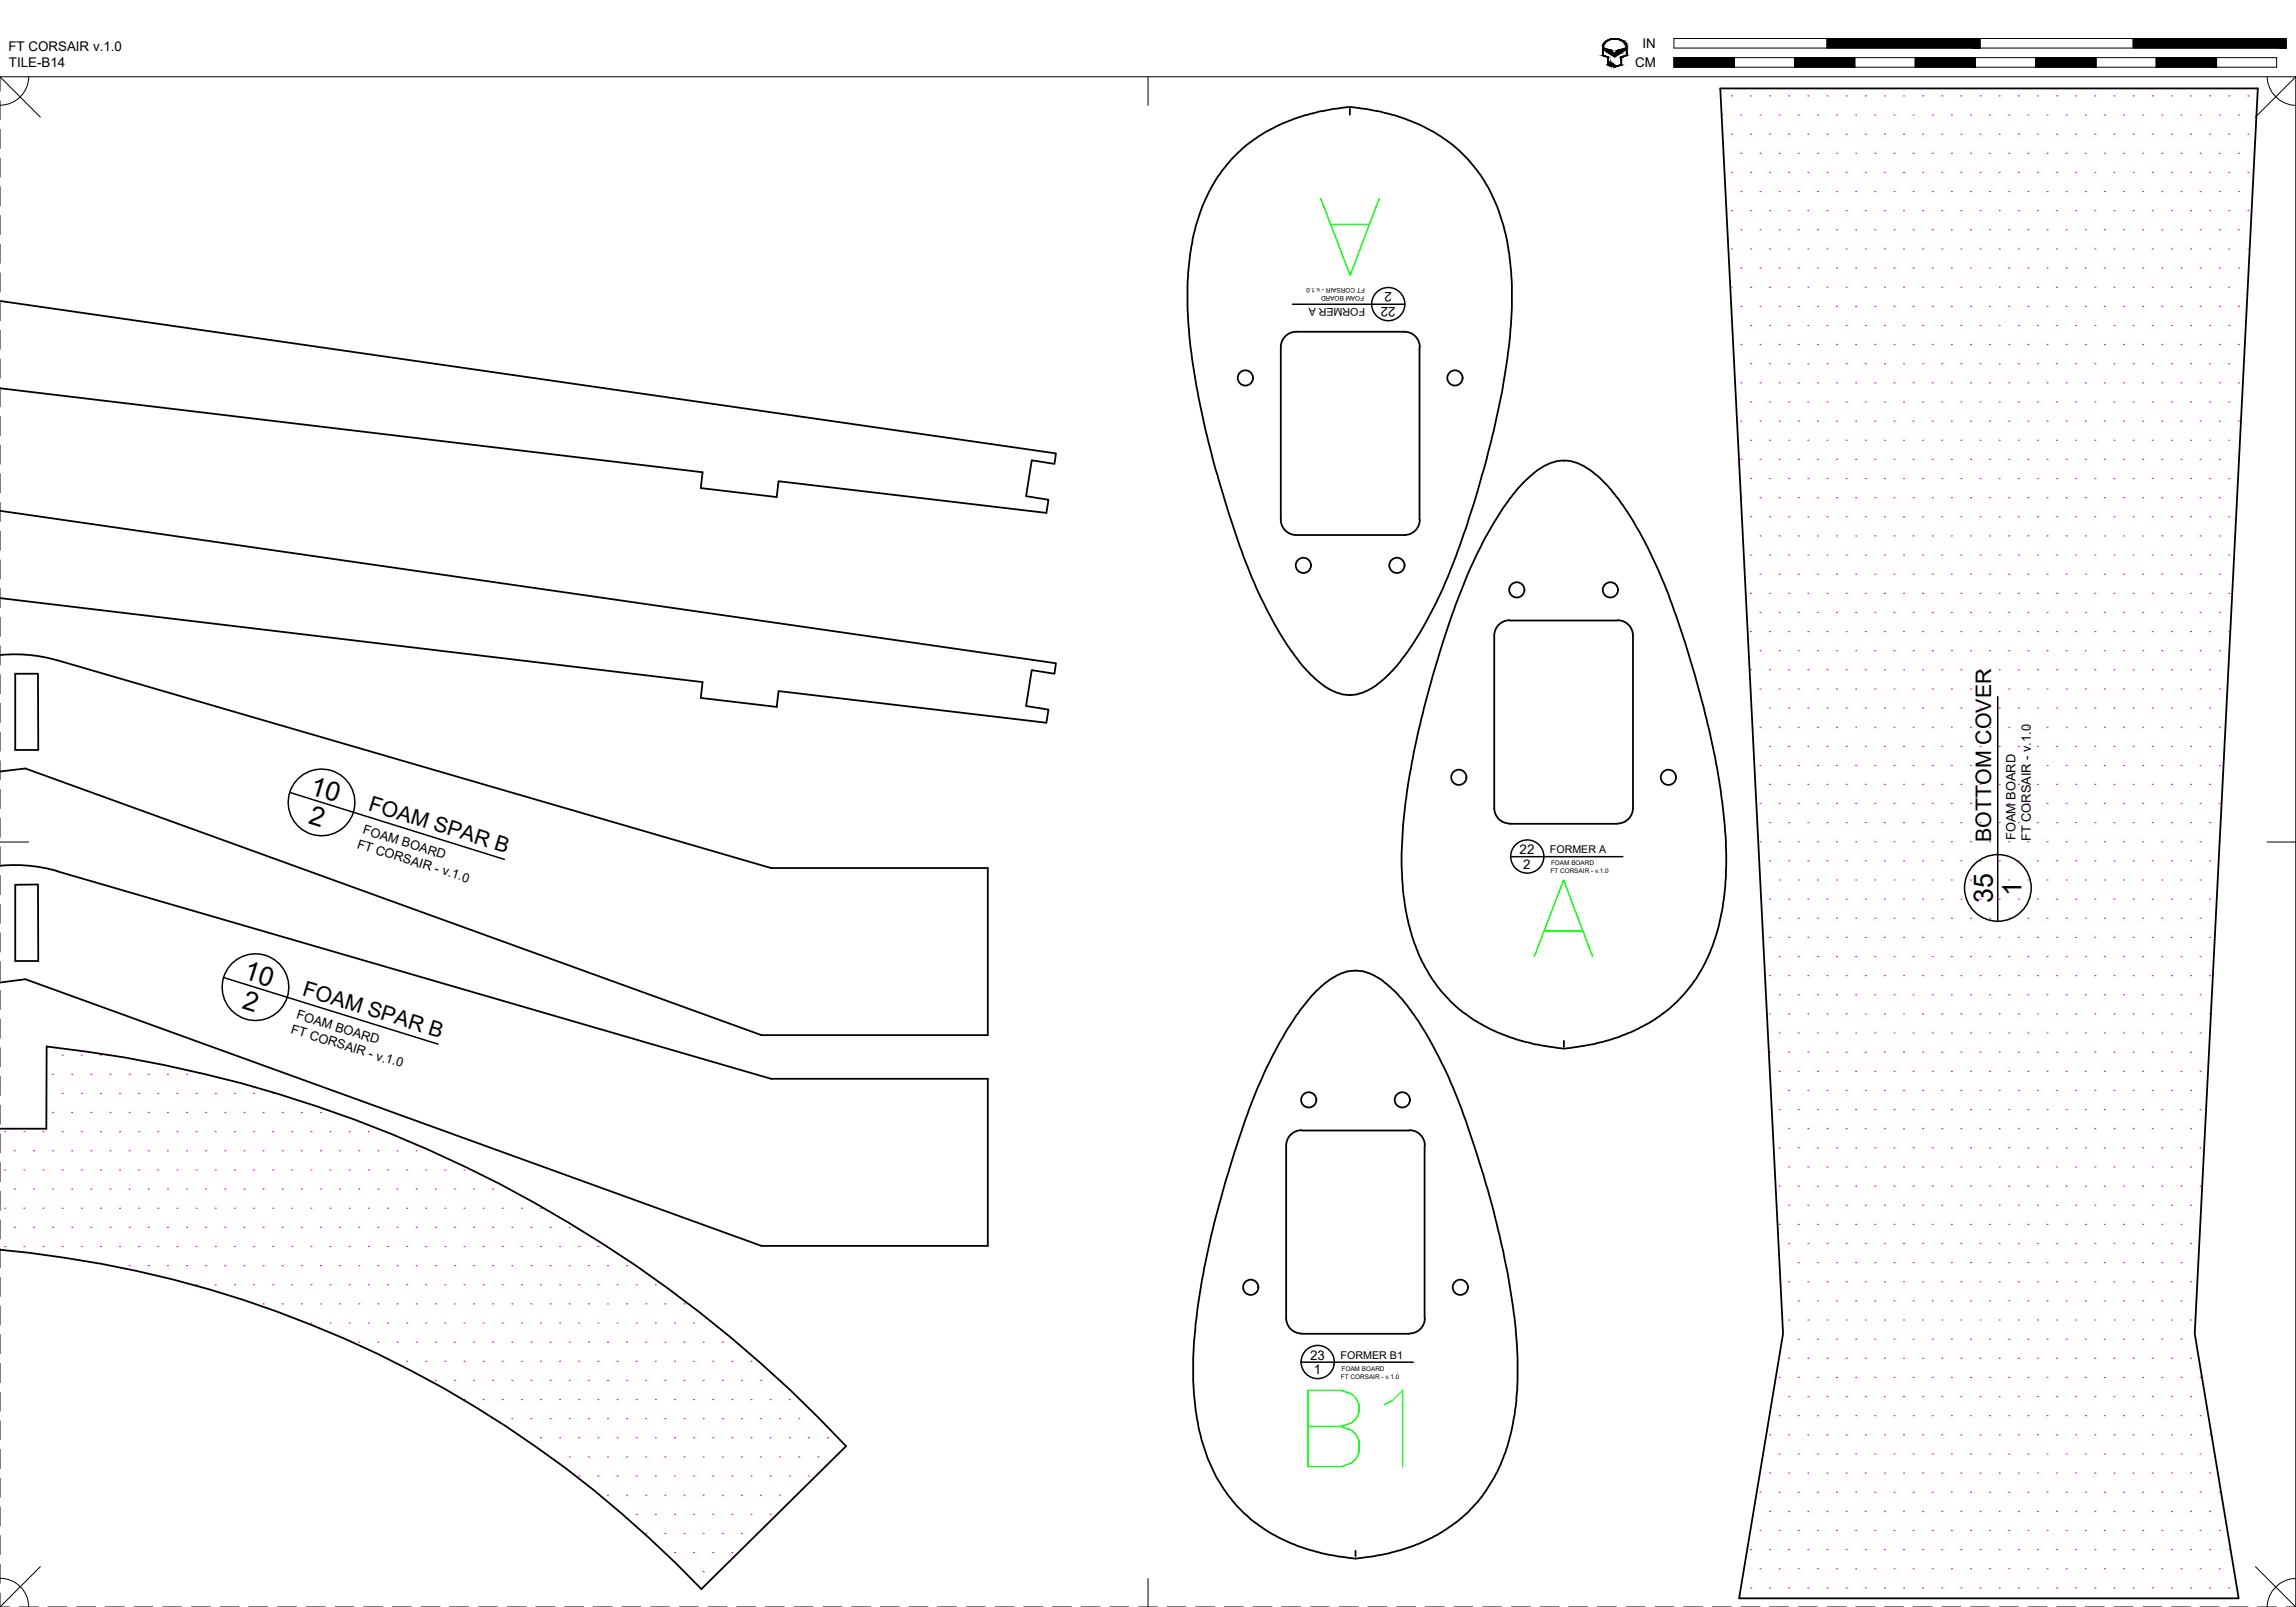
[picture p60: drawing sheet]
<svg xmlns="http://www.w3.org/2000/svg" width="381mm" height="267mm" viewBox="0 0 381 267" stroke-linecap="round" stroke-linejoin="round" font-family="sans-serif">
<defs><g id="words">
<text font-size="18.5" x="215.9" y="244.8">B1</text>
<g font-size="4.4">
<text x="51.2" y="131.7" transform="rotate(17 51.2 131.7)">10</text>
<text x="51" y="136.6" transform="rotate(17 51 136.6)">2</text>
<text x="330.7" y="149.8" transform="rotate(-90 330.7 149.8)">35</text>
<text x="335.5" y="148.6" transform="rotate(-90 335.5 148.6)">1</text>
<text x="40" y="167.3" transform="rotate(17 40 167.3)">2</text>
<text x="40.2" y="162.4" transform="rotate(18 40.2 162.4)">10</text>
</g>
<g font-size="3.5">
<text x="61" y="134.4" transform="rotate(17 61 134.4)">FOAM SPAR B</text>
<text x="330.4" y="139.7" transform="rotate(-90 330.4 139.7)">BOTTOM COVER</text>
<text x="50" y="165.1" transform="rotate(17 50 165.1)">FOAM SPAR B</text>
</g>
<g font-size="2.2">
<text x="1.4" y="8.5">FT CORSAIR v.1.0</text>
<text x="1.5" y="11.2">TILE-B14</text>
<text x="271.3" y="11.2">CM</text>
<text x="272.6" y="8">IN</text>
<text x="231" y="48.5" transform="rotate(-180 231 48.5)">2</text>
<text x="231.6" y="50.9" transform="rotate(-180 231.6 50.9)">22</text>
<text x="252.2" y="141.8">22</text>
<text x="252.8" y="144.2">2</text>
<text x="217.4" y="225.7">23</text>
<text x="218" y="228.1">1</text>
</g>
<g font-size="2.1">
<text x="59.1" y="140.7" transform="rotate(17 59.1 140.7)">FT CORSAIR - v.</text>
<text x="60.1" y="138.3" transform="rotate(17 60.1 138.3)">FOAM BOARD</text>
<text x="334.4" y="139.4" transform="rotate(-90 334.4 139.4)">FOAM BOARD</text>
<text x="337" y="139.6" transform="rotate(-90 337 139.6)">FT CORSAIR - v.1.0</text>
<text x="74.8" y="145.6" transform="rotate(18 74.8 145.6)">1.0</text>
<text x="48.2" y="171.4" transform="rotate(17 48.2 171.4)">FT CORSAIR</text>
<text x="49.1" y="169" transform="rotate(17 49.1 169)">FOAM BOARD</text>
<text x="61" y="175.4" transform="rotate(18 61 175.4)">- v.</text>
<text x="63.8" y="176.3" transform="rotate(17 63.8 176.3)">1.0</text>
</g>
<g font-size="1.8">
<text x="226.5" y="51" transform="rotate(-180 226.5 51)">FORMER A</text>
<text x="257.2" y="141.6">FORMER A</text>
<text x="222.5" y="225.5">FORMER B1</text>
</g>
<g font-size="1.1">
<text x="226.5" y="47.8" transform="rotate(-180 226.5 47.8)">FT CORSAIR - v.1.0</text>
<text x="226.4" y="49.1" transform="rotate(-180 226.4 49.1)">FOAM BOARD</text>
<text x="257.4" y="143.6">FOAM BOARD</text>
<text x="257.3" y="144.9">FT CORSAIR - v.1.0</text>
<text x="222.6" y="227.5">FOAM BOARD</text>
<text x="222.5" y="228.8">FT CORSAIR - v.1.0</text>
</g>
</g></defs>
<!-- layer: 01 CUT -->
<g fill="none" stroke="#000" stroke-width=".3">
<path d="M224 18v1M285.5 14.7h89.2l-10.5 206.7 7.3 43.9h-82.9l7.3-43.9zM204.8 26a28.8 28.8 0 0 1 16.8-8h.5a13.8 13.8 0 0 1 5.7 .3 27.7 27.7 0 0 1 16 8.4 28.7 28.7 0 0 1 6.7 16.3 65.3 65.3 0 0 1-.8 19.3 172.2 172.2 0 0 1-10.2 35.3 53.4 53.4 0 0 1-8.1 13.3 12.6 12.6 0 0 1-6 4.3 7.5 7.5 0 0 1-6.6-2 36.2 36.2 0 0 1-8.3-11.4 105.3 105.3 0 0 1-7.7-20.2 131.1 131.1 0 0 1-5.6-28.7 44.5 44.5 0 0 1 2-17.7 25.7 25.7 0 0 1 5.6-9.2zM0 49.9l175.2 25.4-.2 1.7-3.8-.6-.9 5.9 3.7 .6-.4 2.2-44.4-5.2-.3 2.6-12.6-1.5 .3-2.6-116.6-14M215.1 55.1h17.9M215.1 55.1a2.55 2.55 0 0 0-2.6 2.5v28.7a2.55 2.55 0 0 0 2.6 2.5M233 55.1a2.55 2.55 0 0 1 2.6 2.5M235.6 57.6v28.7M0 84.8l175.2 25.3-.2 1.7-3.8-.6-.9 6 3.7 .6-.4 2.2-44.4-5.3-.3 2.6-12.6-1.5 .3-2.6-116.6-13.9M215.1 88.8h17.9M235.6 86.2a2.55 2.55 0 0 1-2.6 2.6M252.7 80.2a11.5 11.5 0 0 1 5.9-3.7 7.4 7.4 0 0 1 6 2.1 32.4 32.4 0 0 1 7 8.9 91.3 91.3 0 0 1 8 19.1 145 145 0 0 1 6.6 30.4 48.9 48.9 0 0 1-1.3 17.8 25 25 0 0 1-16.6 17.4 36.2 36.2 0 0 1-8.8 1.8 32.4 32.4 0 0 1-15.9-5.4 25.5 25.5 0 0 1-9.8-15.2 54.5 54.5 0 0 1-.7-19.2 158.6 158.6 0 0 1 11.3-40.8 48.9 48.9 0 0 1 8.3-13.2z"/>
<path d="M-.1 108.7a25.3 25.3 0 0 1 9.6 .9M2.5 111.8h3.8l.1 12.7h-3.9zM9.5 109.6l118.4 34.5h36v27.7h-37.5l-122.2-44.3-4.2 .5M250.5 103h17.9M250.5 102.9a2.55 2.55 0 0 0-2.5 2.6v28.6a2.55 2.55 0 0 0 2.5 2.6M268.4 102.9a2.55 2.55 0 0 1 2.6 2.6v28.6a2.55 2.55 0 0 1-2.6 2.6M250.5 136.7h17.9M-.1 143.7a25.3 25.3 0 0 1 9.6 .9M2.5 146.8h3.8l.1 12.7h-3.9zM9.5 144.6l118.4 34.4h36v27.8h-37.5l-122.2-44.3-4.2 .6M218.4 164.5a11 11 0 0 1 5.8-3.4 8.1 8.1 0 0 1 6.2 2.5 36.9 36.9 0 0 1 7.9 11 101.7 101.7 0 0 1 7.2 18.4 132.4 132.4 0 0 1 6.2 29.5 52.2 52.2 0 0 1-1 15.5 25.9 25.9 0 0 1-9.8 15.2 32.3 32.3 0 0 1-16 5.5 32.4 32.4 0 0 1-15.9-5.5 26 26 0 0 1-10-15.6 52.7 52.7 0 0 1-.5-18.8 160.6 160.6 0 0 1 9.1-35.6 61.5 61.5 0 0 1 9.3-16.9zM259.5 172.7v1"/>
<path d="M0 187.3h7.7v-13.6a214.5 214.5 0 0 1 132.7 66.3l-24 23.7a183.8 183.8 0 0 0-116.4-56.3M213.4 190.2v28.6M216 187.6h17.9M216 187.6a2.55 2.55 0 0 0-2.6 2.5M233.9 187.6a2.55 2.55 0 0 1 2.5 2.5M236.4 190.2v28.6M213.4 218.8a2.55 2.55 0 0 0 2.6 2.5M236.4 218.8a2.55 2.55 0 0 1-2.5 2.5M216 221.4h17.9M224.9 257.4v.9"/>
<circle cx="206.7" cy="62.7" r="1.27"/>
<circle cx="241.4" cy="62.7" r="1.27"/>
<circle cx="216.3" cy="93.8" r="1.27"/>
<circle cx="231.8" cy="93.8" r="1.27"/>
<circle cx="251.7" cy="97.9" r="1.27"/>
<circle cx="267.2" cy="97.9" r="1.27"/>
<circle cx="242.1" cy="129" r="1.27"/>
<circle cx="276.9" cy="129" r="1.27"/>
<circle cx="217.2" cy="182.5" r="1.27"/>
<circle cx="232.7" cy="182.5" r="1.27"/>
<circle cx="207.5" cy="213.6" r="1.27"/>
<circle cx="242.3" cy="213.6" r="1.27"/>
</g>
<!-- layer: 07 DE-PAPER -->
<g fill="none" stroke="#f0f" stroke-width=".2">
<path d="M285.7 19.1h.1M287.3 15.9h.1M288.9 19.1h.1M290.5 15.9h.1M292.1 19.1h.1M293.6 15.9h.1M295.2 19.1h.1M296.8 15.9h.1M298.4 19.1h.1M300 15.9h.1M301.6 19.1h.1M303.2 15.9h.1"/>
<path d="M304.8 19.1h.1M306.3 15.9h.1M307.9 19.1h.1M309.5 15.9h.1M311.1 19.1h.1M312.7 15.9h.1M314.3 19.1h.1M315.9 15.9h.1M317.5 19.1h.1M319 15.9h.1M320.6 19.1h.1M322.2 15.9h.1"/>
<path d="M323.8 19.1h.1M325.4 15.9h.1M327 19.1h.1M328.6 15.9h.1M330.2 19.1h.1M331.7 15.9h.1M333.3 19.1h.1M334.9 15.9h.1M336.5 19.1h.1M338.1 15.9h.1M339.7 19.1h.1M341.3 15.9h.1"/>
<path d="M342.9 19.1h.1M344.5 15.9h.1M346 19.1h.1M347.6 15.9h.1M349.2 19.1h.1M350.8 15.9h.1M352.4 19.1h.1M354 15.9h.1M355.6 19.1h.1M357.2 15.9h.1M358.7 19.1h.1M360.3 15.9h.1"/>
<path d="M361.9 19.1h.1M363.5 15.9h.1M365.1 19.1h.1M366.7 15.9h.1M368.3 19.1h.1M369.9 15.9h.1M371.4 19.1h.1M373 15.9h.1M287.3 22.3h.1M287.3 28.6h.1M287.3 35h.1M288.9 25.4h.1"/>
<path d="M288.9 31.8h.1M288.9 38.1h.1M290.5 22.3h.1M290.5 28.6h.1M290.5 35h.1M292.1 25.4h.1M292.1 31.8h.1M292.1 38.1h.1M293.6 22.3h.1M293.6 28.6h.1M293.6 35h.1M295.2 25.4h.1"/>
<path d="M295.2 31.8h.1M295.2 38.1h.1M296.8 22.3h.1M296.8 28.6h.1M296.8 35h.1M298.4 25.4h.1M298.4 31.8h.1M298.4 38.1h.1M300 22.3h.1M300 28.6h.1M300 35h.1M301.6 25.4h.1"/>
<path d="M301.6 31.8h.1M301.6 38.1h.1M303.2 22.3h.1M303.2 28.6h.1M303.2 35h.1M304.8 25.4h.1M304.8 31.8h.1M304.8 38.1h.1M306.3 22.3h.1M306.3 28.6h.1M306.3 35h.1M307.9 25.4h.1"/>
<path d="M307.9 31.8h.1M307.9 38.1h.1M309.5 22.3h.1M309.5 28.6h.1M309.5 35h.1M311.1 25.4h.1M311.1 31.8h.1M311.1 38.1h.1M312.7 22.3h.1M312.7 28.6h.1M312.7 35h.1M314.3 25.4h.1"/>
<path d="M314.3 31.8h.1M314.3 38.1h.1M315.9 22.3h.1M315.9 28.6h.1M315.9 35h.1M317.5 25.4h.1M317.5 31.8h.1M317.5 38.1h.1M319 22.3h.1M319 28.6h.1M319 35h.1M320.6 25.4h.1"/>
<path d="M320.6 31.8h.1M320.6 38.1h.1M322.2 22.3h.1M322.2 28.6h.1M322.2 35h.1M323.8 25.4h.1M323.8 31.8h.1M323.8 38.1h.1M325.4 22.3h.1M325.4 28.6h.1M325.4 35h.1M327 25.4h.1"/>
<path d="M327 31.8h.1M327 38.1h.1M328.6 22.3h.1M328.6 28.6h.1M328.6 35h.1M330.2 25.4h.1M330.2 31.8h.1M330.2 38.1h.1M331.7 22.3h.1M331.7 28.6h.1M331.7 35h.1M333.3 25.4h.1"/>
<path d="M333.3 31.8h.1M333.3 38.1h.1M334.9 22.3h.1M334.9 28.6h.1M334.9 35h.1M336.5 25.4h.1M336.5 31.8h.1M336.5 38.1h.1M338.1 22.3h.1M338.1 28.6h.1M338.1 35h.1M339.7 25.4h.1"/>
<path d="M339.7 31.8h.1M339.7 38.1h.1M341.3 22.3h.1M341.3 28.6h.1M341.3 35h.1M342.9 25.4h.1M342.9 31.8h.1M342.9 38.1h.1M344.5 22.3h.1M344.5 28.6h.1M344.5 35h.1M346 25.4h.1"/>
<path d="M346 31.8h.1M346 38.1h.1M347.6 22.3h.1M347.6 28.6h.1M347.6 35h.1M349.2 25.4h.1M349.2 31.8h.1M349.2 38.1h.1M350.8 22.3h.1M350.8 28.6h.1M350.8 35h.1M352.4 25.4h.1"/>
<path d="M352.4 31.8h.1M352.4 38.1h.1M354 22.3h.1M354 28.6h.1M354 35h.1M355.6 25.4h.1M355.6 31.8h.1M355.6 38.1h.1M357.2 22.3h.1M357.2 28.6h.1M357.2 35h.1M358.7 25.4h.1"/>
<path d="M358.7 31.8h.1M358.7 38.1h.1M360.3 22.3h.1M360.3 28.6h.1M360.3 35h.1M361.9 25.4h.1M361.9 31.8h.1M361.9 38.1h.1M363.5 22.3h.1M363.5 28.6h.1M363.5 35h.1M365.1 25.4h.1"/>
<path d="M365.1 31.8h.1M365.1 38.1h.1M366.7 22.3h.1M366.7 28.6h.1M366.7 35h.1M368.3 25.4h.1M368.3 31.8h.1M368.3 38.1h.1M369.9 22.3h.1M369.9 28.6h.1M369.9 35h.1M371.4 25.4h.1"/>
<path d="M371.4 31.8h.1M371.4 38.1h.1M373 22.3h.1M373 28.6h.1M373 35h.1M287.3 41.3h.1M287.3 47.7h.1M288.9 44.5h.1M288.9 50.8h.1M288.9 57.2h.1M290.5 41.3h.1M290.5 47.7h.1"/>
<path d="M290.5 54h.1M292.1 44.5h.1M292.1 50.8h.1M292.1 57.2h.1M293.6 41.3h.1M293.6 47.7h.1M293.6 54h.1M295.2 44.5h.1M295.2 50.8h.1M295.2 57.2h.1M296.8 41.3h.1M296.8 47.7h.1"/>
<path d="M296.8 54h.1M298.4 44.5h.1M298.4 50.8h.1M298.4 57.2h.1M300 41.3h.1M300 47.7h.1M300 54h.1M301.6 44.5h.1M301.6 50.8h.1M301.6 57.2h.1M303.2 41.3h.1M303.2 47.7h.1"/>
<path d="M303.2 54h.1M304.8 44.5h.1M304.8 50.8h.1M304.8 57.2h.1M306.3 41.3h.1M306.3 47.7h.1M306.3 54h.1M307.9 44.5h.1M307.9 50.8h.1M307.9 57.2h.1M309.5 41.3h.1M309.5 47.7h.1"/>
<path d="M309.5 54h.1M311.1 44.5h.1M311.1 50.8h.1M311.1 57.2h.1M312.7 41.3h.1M312.7 47.7h.1M312.7 54h.1M314.3 44.5h.1M314.3 50.8h.1M314.3 57.2h.1M315.9 41.3h.1M315.9 47.7h.1"/>
<path d="M315.9 54h.1M317.5 44.5h.1M317.5 50.8h.1M317.5 57.2h.1M319 41.3h.1M319 47.7h.1M319 54h.1M320.6 44.5h.1M320.6 50.8h.1M320.6 57.2h.1M322.2 41.3h.1M322.2 47.7h.1"/>
<path d="M322.2 54h.1M323.8 44.5h.1M323.8 50.8h.1M323.8 57.2h.1M325.4 41.3h.1M325.4 47.7h.1M325.4 54h.1M327 44.5h.1M327 50.8h.1M327 57.2h.1M328.6 41.3h.1M328.6 47.7h.1"/>
<path d="M328.6 54h.1M330.2 44.5h.1M330.2 50.8h.1M330.2 57.2h.1M331.7 41.3h.1M331.7 47.7h.1M331.7 54h.1M333.3 44.5h.1M333.3 50.8h.1M333.3 57.2h.1M334.9 41.3h.1M334.9 47.7h.1"/>
<path d="M334.9 54h.1M336.5 44.5h.1M336.5 50.8h.1M336.5 57.2h.1M338.1 41.3h.1M338.1 47.7h.1M338.1 54h.1M339.7 44.5h.1M339.7 50.8h.1M339.7 57.2h.1M341.3 41.3h.1M341.3 47.7h.1"/>
<path d="M341.3 54h.1M342.9 44.5h.1M342.9 50.8h.1M342.9 57.2h.1M344.5 41.3h.1M344.5 47.7h.1M344.5 54h.1M346 44.5h.1M346 50.8h.1M346 57.2h.1M347.6 41.3h.1M347.6 47.7h.1"/>
<path d="M347.6 54h.1M349.2 44.5h.1M349.2 50.8h.1M349.2 57.2h.1M350.8 41.3h.1M350.8 47.7h.1M350.8 54h.1M352.4 44.5h.1M352.4 50.8h.1M352.4 57.2h.1M354 41.3h.1M354 47.7h.1"/>
<path d="M354 54h.1M355.6 44.5h.1M355.6 50.8h.1M355.6 57.2h.1M357.2 41.3h.1M357.2 47.7h.1M357.2 54h.1M358.7 44.5h.1M358.7 50.8h.1M358.7 57.2h.1M360.3 41.3h.1M360.3 47.7h.1"/>
<path d="M360.3 54h.1M361.9 44.5h.1M361.9 50.8h.1M361.9 57.2h.1M363.5 41.3h.1M363.5 47.7h.1M363.5 54h.1M365.1 44.5h.1M365.1 50.8h.1M365.1 57.2h.1M366.7 41.3h.1M366.7 47.7h.1"/>
<path d="M366.7 54h.1M368.3 44.5h.1M368.3 50.8h.1M368.3 57.2h.1M369.9 41.3h.1M369.9 47.7h.1M369.9 54h.1M371.4 44.5h.1M371.4 50.8h.1M371.4 57.2h.1M373 41.3h.1M288.9 63.5h.1"/>
<path d="M288.9 69.9h.1M288.9 76.2h.1M290.5 60.4h.1M290.5 66.7h.1M290.5 73.1h.1M290.5 79.4h.1M292.1 63.5h.1M292.1 69.9h.1M292.1 76.2h.1M293.6 60.4h.1M293.6 66.7h.1M293.6 73.1h.1"/>
<path d="M293.6 79.4h.1M295.2 63.5h.1M295.2 69.9h.1M295.2 76.2h.1M296.8 60.4h.1M296.8 66.7h.1M296.8 73.1h.1M296.8 79.4h.1M298.4 63.5h.1M298.4 69.9h.1M298.4 76.2h.1M300 60.4h.1"/>
<path d="M300 66.7h.1M300 73.1h.1M300 79.4h.1M301.6 63.5h.1M301.6 69.9h.1M301.6 76.2h.1M303.2 60.4h.1M303.2 66.7h.1M303.2 73.1h.1M303.2 79.4h.1M304.8 63.5h.1M304.8 69.9h.1"/>
<path d="M304.8 76.2h.1M306.3 60.4h.1M306.3 66.7h.1M306.3 73.1h.1M306.3 79.4h.1M307.9 63.5h.1M307.9 69.9h.1M307.9 76.2h.1M309.5 60.4h.1M309.5 66.7h.1M309.5 73.1h.1M309.5 79.4h.1"/>
<path d="M311.1 63.5h.1M311.1 69.9h.1M311.1 76.2h.1M312.7 60.4h.1M312.7 66.7h.1M312.7 73.1h.1M312.7 79.4h.1M314.3 63.5h.1M314.3 69.9h.1M314.3 76.2h.1M315.9 60.4h.1M315.9 66.7h.1"/>
<path d="M315.9 73.1h.1M315.9 79.4h.1M317.5 63.5h.1M317.5 69.9h.1M317.5 76.2h.1M319 60.4h.1M319 66.7h.1M319 73.1h.1M319 79.4h.1M320.6 63.5h.1M320.6 69.9h.1M320.6 76.2h.1"/>
<path d="M322.2 60.4h.1M322.2 66.7h.1M322.2 73.1h.1M322.2 79.4h.1M323.8 63.5h.1M323.8 69.9h.1M323.8 76.2h.1M325.4 60.4h.1M325.4 66.7h.1M325.4 73.1h.1M325.4 79.4h.1M327 63.5h.1"/>
<path d="M327 69.9h.1M327 76.2h.1M328.6 60.4h.1M328.6 66.7h.1M328.6 73.1h.1M328.6 79.4h.1M330.2 63.5h.1M330.2 69.9h.1M330.2 76.2h.1M331.7 60.4h.1M331.7 66.7h.1M331.7 73.1h.1"/>
<path d="M331.7 79.4h.1M333.3 63.5h.1M333.3 69.9h.1M333.3 76.2h.1M334.9 60.4h.1M334.9 66.7h.1M334.9 73.1h.1M334.9 79.4h.1M336.5 63.5h.1M336.5 69.9h.1M336.5 76.2h.1M338.1 60.4h.1"/>
<path d="M338.1 66.7h.1M338.1 73.1h.1M338.1 79.4h.1M339.7 63.5h.1M339.7 69.9h.1M339.7 76.2h.1M341.3 60.4h.1M341.3 66.7h.1M341.3 73.1h.1M341.3 79.4h.1M342.9 63.5h.1M342.9 69.9h.1"/>
<path d="M342.9 76.2h.1M344.5 60.4h.1M344.5 66.7h.1M344.5 73.1h.1M344.5 79.4h.1M346 63.5h.1M346 69.9h.1M346 76.2h.1M347.6 60.4h.1M347.6 66.7h.1M347.6 73.1h.1M347.6 79.4h.1"/>
<path d="M349.2 63.5h.1M349.2 69.9h.1M349.2 76.2h.1M350.8 60.4h.1M350.8 66.7h.1M350.8 73.1h.1M350.8 79.4h.1M352.4 63.5h.1M352.4 69.9h.1M352.4 76.2h.1M354 60.4h.1M354 66.7h.1"/>
<path d="M354 73.1h.1M354 79.4h.1M355.6 63.5h.1M355.6 69.9h.1M355.6 76.2h.1M357.2 60.4h.1M357.2 66.7h.1M357.2 73.1h.1M357.2 79.4h.1M358.7 63.5h.1M358.7 69.9h.1M358.7 76.2h.1"/>
<path d="M360.3 60.4h.1M360.3 66.7h.1M360.3 73.1h.1M360.3 79.4h.1M361.9 63.5h.1M361.9 69.9h.1M361.9 76.2h.1M363.5 60.4h.1M363.5 66.7h.1M363.5 73.1h.1M363.5 79.4h.1M365.1 63.5h.1"/>
<path d="M365.1 69.9h.1M365.1 76.2h.1M366.7 60.4h.1M366.7 66.7h.1M366.7 73.1h.1M366.7 79.4h.1M368.3 63.5h.1M368.3 69.9h.1M368.3 76.2h.1M369.9 60.4h.1M369.9 66.7h.1M369.9 73.1h.1"/>
<path d="M369.9 79.4h.1M371.4 63.5h.1M371.4 69.9h.1M371.4 76.2h.1M288.9 82.6h.1M290.5 85.8h.1M290.5 92.1h.1M290.5 98.5h.1M292.1 82.6h.1M292.1 88.9h.1M292.1 95.3h.1M293.6 85.8h.1"/>
<path d="M293.6 92.1h.1M293.6 98.5h.1M295.2 82.6h.1M295.2 88.9h.1M295.2 95.3h.1M296.8 85.8h.1M296.8 92.1h.1M296.8 98.5h.1M298.4 82.6h.1M298.4 88.9h.1M298.4 95.3h.1M300 85.8h.1"/>
<path d="M300 92.1h.1M300 98.5h.1M301.6 82.6h.1M301.6 88.9h.1M301.6 95.3h.1M303.2 85.8h.1M303.2 92.1h.1M303.2 98.5h.1M304.8 82.6h.1M304.8 88.9h.1M304.8 95.3h.1M306.3 85.8h.1"/>
<path d="M306.3 92.1h.1M306.3 98.5h.1M307.9 82.6h.1M307.9 88.9h.1M307.9 95.3h.1M309.5 85.8h.1M309.5 92.1h.1M309.5 98.5h.1M311.1 82.6h.1M311.1 88.9h.1M311.1 95.3h.1M312.7 85.8h.1"/>
<path d="M312.7 92.1h.1M312.7 98.5h.1M314.3 82.6h.1M314.3 88.9h.1M314.3 95.3h.1M315.9 85.8h.1M315.9 92.1h.1M315.9 98.5h.1M317.5 82.6h.1M317.5 88.9h.1M317.5 95.3h.1M319 85.8h.1"/>
<path d="M319 92.1h.1M319 98.5h.1M320.6 82.6h.1M320.6 88.9h.1M320.6 95.3h.1M322.2 85.8h.1M322.2 92.1h.1M322.2 98.5h.1M323.8 82.6h.1M323.8 88.9h.1M323.8 95.3h.1M325.4 85.8h.1"/>
<path d="M325.4 92.1h.1M325.4 98.5h.1M327 82.6h.1M327 88.9h.1M327 95.3h.1M328.6 85.8h.1M328.6 92.1h.1M328.6 98.5h.1M330.2 82.6h.1M330.2 88.9h.1M330.2 95.3h.1M331.7 85.8h.1"/>
<path d="M331.7 92.1h.1M331.7 98.5h.1M333.3 82.6h.1M333.3 88.9h.1M333.3 95.3h.1M334.9 85.8h.1M334.9 92.1h.1M334.9 98.5h.1M336.5 82.6h.1M336.5 88.9h.1M336.5 95.3h.1M338.1 85.8h.1"/>
<path d="M338.1 92.1h.1M338.1 98.5h.1M339.7 82.6h.1M339.7 88.9h.1M339.7 95.3h.1M341.3 85.8h.1M341.3 92.1h.1M341.3 98.5h.1M342.9 82.6h.1M342.9 88.9h.1M342.9 95.3h.1M344.5 85.8h.1"/>
<path d="M344.5 92.1h.1M344.5 98.5h.1M346 82.6h.1M346 88.9h.1M346 95.3h.1M347.6 85.8h.1M347.6 92.1h.1M347.6 98.5h.1M349.2 82.6h.1M349.2 88.9h.1M349.2 95.3h.1M350.8 85.8h.1"/>
<path d="M350.8 92.1h.1M350.8 98.5h.1M352.4 82.6h.1M352.4 88.9h.1M352.4 95.3h.1M354 85.8h.1M354 92.1h.1M354 98.5h.1M355.6 82.6h.1M355.6 88.9h.1M355.6 95.3h.1M357.2 85.8h.1"/>
<path d="M357.2 92.1h.1M357.2 98.5h.1M358.7 82.6h.1M358.7 88.9h.1M358.7 95.3h.1M360.3 85.8h.1M360.3 92.1h.1M360.3 98.5h.1M361.9 82.6h.1M361.9 88.9h.1M361.9 95.3h.1M363.5 85.8h.1"/>
<path d="M363.5 92.1h.1M363.5 98.5h.1M365.1 82.6h.1M365.1 88.9h.1M365.1 95.3h.1M366.7 85.8h.1M366.7 92.1h.1M366.7 98.5h.1M368.3 82.6h.1M368.3 88.9h.1M368.3 95.3h.1M369.9 85.8h.1"/>
<path d="M369.9 92.1h.1M369.9 98.5h.1M290.5 104.8h.1M290.5 111.2h.1M292.1 101.6h.1M292.1 108h.1M292.1 114.3h.1M293.6 104.8h.1M293.6 111.2h.1M293.6 117.5h.1M295.2 101.6h.1M295.2 108h.1"/>
<path d="M295.2 114.3h.1M296.8 104.8h.1M296.8 111.2h.1M296.8 117.5h.1M298.4 101.6h.1M298.4 108h.1M298.4 114.3h.1M300 104.8h.1M300 111.2h.1M300 117.5h.1M301.6 101.6h.1M301.6 108h.1"/>
<path d="M301.6 114.3h.1M303.2 104.8h.1M303.2 111.2h.1M303.2 117.5h.1M304.8 101.6h.1M304.8 108h.1M304.8 114.3h.1M306.3 104.8h.1M306.3 111.2h.1M306.3 117.5h.1M307.9 101.6h.1M307.9 108h.1"/>
<path d="M307.9 114.3h.1M309.5 104.8h.1M309.5 111.2h.1M309.5 117.5h.1M311.1 101.6h.1M311.1 108h.1M311.1 114.3h.1M312.7 104.8h.1M312.7 111.2h.1M312.7 117.5h.1M314.3 101.6h.1M314.3 108h.1"/>
<path d="M314.3 114.3h.1M315.9 104.8h.1M315.9 111.2h.1M315.9 117.5h.1M317.5 101.6h.1M317.5 108h.1M317.5 114.3h.1M319 104.8h.1M319 111.2h.1M319 117.5h.1M320.6 101.6h.1M320.6 108h.1"/>
<path d="M320.6 114.3h.1M322.2 104.8h.1M322.2 111.2h.1M322.2 117.5h.1M323.8 101.6h.1M323.8 108h.1M323.8 114.3h.1M325.4 104.8h.1M325.4 111.2h.1M325.4 117.5h.1M327 101.6h.1M327 108h.1"/>
<path d="M327 114.3h.1M328.6 104.8h.1M328.6 111.2h.1M328.6 117.5h.1M330.2 101.6h.1M330.2 108h.1M330.2 114.3h.1M331.7 104.8h.1M331.7 111.2h.1M331.7 117.5h.1M333.3 101.6h.1M333.3 108h.1"/>
<path d="M333.3 114.3h.1M334.9 104.8h.1M334.9 111.2h.1M334.9 117.5h.1M336.5 101.6h.1M336.5 108h.1M336.5 114.3h.1M338.1 104.8h.1M338.1 111.2h.1M338.1 117.5h.1M339.7 101.6h.1M339.7 108h.1"/>
<path d="M339.7 114.3h.1M341.3 104.8h.1M341.3 111.2h.1M341.3 117.5h.1M342.9 101.6h.1M342.9 108h.1M342.9 114.3h.1M344.5 104.8h.1M344.5 111.2h.1M344.5 117.5h.1M346 101.6h.1M346 108h.1"/>
<path d="M346 114.3h.1M347.6 104.8h.1M347.6 111.2h.1M347.6 117.5h.1M349.2 101.6h.1M349.2 108h.1M349.2 114.3h.1M350.8 104.8h.1M350.8 111.2h.1M350.8 117.5h.1M352.4 101.6h.1M352.4 108h.1"/>
<path d="M352.4 114.3h.1M354 104.8h.1M354 111.2h.1M354 117.5h.1M355.6 101.6h.1M355.6 108h.1M355.6 114.3h.1M357.2 104.8h.1M357.2 111.2h.1M357.2 117.5h.1M358.7 101.6h.1M358.7 108h.1"/>
<path d="M358.7 114.3h.1M360.3 104.8h.1M360.3 111.2h.1M360.3 117.5h.1M361.9 101.6h.1M361.9 108h.1M361.9 114.3h.1M363.5 104.8h.1M363.5 111.2h.1M363.5 117.5h.1M365.1 101.6h.1M365.1 108h.1"/>
<path d="M365.1 114.3h.1M366.7 104.8h.1M366.7 111.2h.1M366.7 117.5h.1M368.3 101.6h.1M368.3 108h.1M368.3 114.3h.1M369.9 104.8h.1M292.1 120.7h.1M292.1 127h.1M292.1 133.3h.1M292.1 139.7h.1"/>
<path d="M293.6 123.9h.1M293.6 130.2h.1M293.6 136.5h.1M295.2 120.7h.1M295.2 127h.1M295.2 133.3h.1M295.2 139.7h.1M296.8 123.9h.1M296.8 130.2h.1M296.8 136.5h.1M298.4 120.7h.1M298.4 127h.1"/>
<path d="M298.4 133.3h.1M298.4 139.7h.1M300 123.9h.1M300 130.2h.1M300 136.5h.1M301.6 120.7h.1M301.6 127h.1M301.6 133.3h.1M301.6 139.7h.1M303.2 123.9h.1M303.2 130.2h.1M303.2 136.5h.1"/>
<path d="M304.8 120.7h.1M304.8 127h.1M304.8 133.3h.1M304.8 139.7h.1M306.3 123.9h.1M306.3 130.2h.1M306.3 136.5h.1M307.9 120.7h.1M307.9 127h.1M307.9 133.3h.1M307.9 139.7h.1M309.5 123.9h.1"/>
<path d="M309.5 130.2h.1M309.5 136.5h.1M311.1 120.7h.1M311.1 127h.1M311.1 133.3h.1M311.1 139.7h.1M312.7 123.9h.1M312.7 130.2h.1M312.7 136.5h.1M314.3 120.7h.1M314.3 127h.1M314.3 133.3h.1"/>
<path d="M314.3 139.7h.1M315.9 123.9h.1M315.9 130.2h.1M315.9 136.5h.1M317.5 120.7h.1M317.5 127h.1M317.5 133.3h.1M317.5 139.7h.1M319 123.9h.1M319 130.2h.1M319 136.5h.1M320.6 120.7h.1"/>
<path d="M320.6 127h.1M320.6 133.3h.1M320.6 139.7h.1M322.2 123.9h.1M322.2 130.2h.1M322.2 136.5h.1M323.8 120.7h.1M323.8 127h.1M323.8 133.3h.1M323.8 139.7h.1M325.4 123.9h.1M325.4 130.2h.1"/>
<path d="M325.4 136.5h.1M327 120.7h.1M327 127h.1M327 133.3h.1M327 139.7h.1M328.6 123.9h.1M328.6 130.2h.1M328.6 136.5h.1M330.2 120.7h.1M330.2 127h.1M330.2 133.3h.1M330.2 139.7h.1"/>
<path d="M331.7 123.9h.1M331.7 130.2h.1M331.7 136.5h.1M333.3 120.7h.1M333.3 127h.1M333.3 133.3h.1M333.3 139.7h.1M334.9 123.9h.1M334.9 130.2h.1M334.9 136.5h.1M336.5 120.7h.1M336.5 127h.1"/>
<path d="M336.5 133.3h.1M336.5 139.7h.1M338.1 123.9h.1M338.1 130.2h.1M338.1 136.5h.1M339.7 120.7h.1M339.7 127h.1M339.7 133.3h.1M339.7 139.7h.1M341.3 123.9h.1M341.3 130.2h.1M341.3 136.5h.1"/>
<path d="M342.9 120.7h.1M342.9 127h.1M342.9 133.3h.1M342.9 139.7h.1M344.5 123.9h.1M344.5 130.2h.1M344.5 136.5h.1M346 120.7h.1M346 127h.1M346 133.3h.1M346 139.7h.1M347.6 123.9h.1"/>
<path d="M347.6 130.2h.1M347.6 136.5h.1M349.2 120.7h.1M349.2 127h.1M349.2 133.3h.1M349.2 139.7h.1M350.8 123.9h.1M350.8 130.2h.1M350.8 136.5h.1M352.4 120.7h.1M352.4 127h.1M352.4 133.3h.1"/>
<path d="M352.4 139.7h.1M354 123.9h.1M354 130.2h.1M354 136.5h.1M355.6 120.7h.1M355.6 127h.1M355.6 133.3h.1M355.6 139.7h.1M357.2 123.9h.1M357.2 130.2h.1M357.2 136.5h.1M358.7 120.7h.1"/>
<path d="M358.7 127h.1M358.7 133.3h.1M358.7 139.7h.1M360.3 123.9h.1M360.3 130.2h.1M360.3 136.5h.1M361.9 120.7h.1M361.9 127h.1M361.9 133.3h.1M361.9 139.7h.1M363.5 123.9h.1M363.5 130.2h.1"/>
<path d="M363.5 136.5h.1M365.1 120.7h.1M365.1 127h.1M365.1 133.3h.1M365.1 139.7h.1M366.7 123.9h.1M366.7 130.2h.1M366.7 136.5h.1M368.3 120.7h.1M368.3 127h.1M368.3 133.3h.1M368.3 139.7h.1"/>
<path d="M293.6 142.9h.1M293.6 149.2h.1M293.6 155.6h.1M295.2 146h.1M295.2 152.4h.1M295.2 158.7h.1M296.8 142.9h.1M296.8 149.2h.1M296.8 155.6h.1M298.4 146h.1M298.4 152.4h.1M298.4 158.7h.1"/>
<path d="M300 142.9h.1M300 149.2h.1M300 155.6h.1M301.6 146h.1M301.6 152.4h.1M301.6 158.7h.1M303.2 142.9h.1M303.2 149.2h.1M303.2 155.6h.1M304.8 146h.1M304.8 152.4h.1M304.8 158.7h.1"/>
<path d="M306.3 142.9h.1M306.3 149.2h.1M306.3 155.6h.1M307.9 146h.1M307.9 152.4h.1M307.9 158.7h.1M309.5 142.9h.1M309.5 149.2h.1M309.5 155.6h.1M311.1 146h.1M311.1 152.4h.1M311.1 158.7h.1"/>
<path d="M312.7 142.9h.1M312.7 149.2h.1M312.7 155.6h.1M314.3 146h.1M314.3 152.4h.1M314.3 158.7h.1M315.9 142.9h.1M315.9 149.2h.1M315.9 155.6h.1M317.5 146h.1M317.5 152.4h.1M317.5 158.7h.1"/>
<path d="M319 142.9h.1M319 149.2h.1M319 155.6h.1M320.6 146h.1M320.6 152.4h.1M320.6 158.7h.1M322.2 142.9h.1M322.2 149.2h.1M322.2 155.6h.1M323.8 146h.1M323.8 152.4h.1M323.8 158.7h.1"/>
<path d="M325.4 142.9h.1M325.4 149.2h.1M325.4 155.6h.1M327 146h.1M327 152.4h.1M327 158.7h.1M328.6 142.9h.1M328.6 149.2h.1M328.6 155.6h.1M330.2 146h.1M330.2 152.4h.1M330.2 158.7h.1"/>
<path d="M331.7 142.9h.1M331.7 149.2h.1M331.7 155.6h.1M333.3 146h.1M333.3 152.4h.1M333.3 158.7h.1M334.9 142.9h.1M334.9 149.2h.1M334.9 155.6h.1M336.5 146h.1M336.5 152.4h.1M336.5 158.7h.1"/>
<path d="M338.1 142.9h.1M338.1 149.2h.1M338.1 155.6h.1M339.7 146h.1M339.7 152.4h.1M339.7 158.7h.1M341.3 142.9h.1M341.3 149.2h.1M341.3 155.6h.1M342.9 146h.1M342.9 152.4h.1M342.9 158.7h.1"/>
<path d="M344.5 142.9h.1M344.5 149.2h.1M344.5 155.6h.1M346 146h.1M346 152.4h.1M346 158.7h.1M347.6 142.9h.1M347.6 149.2h.1M347.6 155.6h.1M349.2 146h.1M349.2 152.4h.1M349.2 158.7h.1"/>
<path d="M350.8 142.9h.1M350.8 149.2h.1M350.8 155.6h.1M352.4 146h.1M352.4 152.4h.1M352.4 158.7h.1M354 142.9h.1M354 149.2h.1M354 155.6h.1M355.6 146h.1M355.6 152.4h.1M355.6 158.7h.1"/>
<path d="M357.2 142.9h.1M357.2 149.2h.1M357.2 155.6h.1M358.7 146h.1M358.7 152.4h.1M358.7 158.7h.1M360.3 142.9h.1M360.3 149.2h.1M360.3 155.6h.1M361.9 146h.1M361.9 152.4h.1M361.9 158.7h.1"/>
<path d="M363.5 142.9h.1M363.5 149.2h.1M363.5 155.6h.1M365.1 146h.1M365.1 152.4h.1M365.1 158.7h.1M366.7 142.9h.1M366.7 149.2h.1M366.7 155.6h.1M8.7 178.3h.1M10.3 175.1h.1M11.9 178.3h.1"/>
<path d="M13.5 175.1h.1M15.1 178.3h.1M16.7 175.1h.1M18.3 178.3h.1M21.4 178.3h.1M24.6 178.3h.1M27.8 178.3h.1M31 178.3h.1M34.1 178.3h.1M293.6 161.9h.1M293.6 168.3h.1M293.6 174.6h.1"/>
<path d="M295.2 165.1h.1M295.2 171.4h.1M295.2 177.8h.1M296.8 161.9h.1M296.8 168.3h.1M296.8 174.6h.1M298.4 165.1h.1M298.4 171.4h.1M298.4 177.8h.1M300 161.9h.1M300 168.3h.1M300 174.6h.1"/>
<path d="M301.6 165.1h.1M301.6 171.4h.1M301.6 177.8h.1M303.2 161.9h.1M303.2 168.3h.1M303.2 174.6h.1M304.8 165.1h.1M304.8 171.4h.1M304.8 177.8h.1M306.3 161.9h.1M306.3 168.3h.1M306.3 174.6h.1"/>
<path d="M307.9 165.1h.1M307.9 171.4h.1M307.9 177.8h.1M309.5 161.9h.1M309.5 168.3h.1M309.5 174.6h.1M311.1 165.1h.1M311.1 171.4h.1M311.1 177.8h.1M312.7 161.9h.1M312.7 168.3h.1M312.7 174.6h.1"/>
<path d="M314.3 165.1h.1M314.3 171.4h.1M314.3 177.8h.1M315.9 161.9h.1M315.9 168.3h.1M315.9 174.6h.1M317.5 165.1h.1M317.5 171.4h.1M317.5 177.8h.1M319 161.9h.1M319 168.3h.1M319 174.6h.1"/>
<path d="M320.6 165.1h.1M320.6 171.4h.1M320.6 177.8h.1M322.2 161.9h.1M322.2 168.3h.1M322.2 174.6h.1M323.8 165.1h.1M323.8 171.4h.1M323.8 177.8h.1M325.4 161.9h.1M325.4 168.3h.1M325.4 174.6h.1"/>
<path d="M327 165.1h.1M327 171.4h.1M327 177.8h.1M328.6 161.9h.1M328.6 168.3h.1M328.6 174.6h.1M330.2 165.1h.1M330.2 171.4h.1M330.2 177.8h.1M331.7 161.9h.1M331.7 168.3h.1M331.7 174.6h.1"/>
<path d="M333.3 165.1h.1M333.3 171.4h.1M333.3 177.8h.1M334.9 161.9h.1M334.9 168.3h.1M334.9 174.6h.1M336.5 165.1h.1M336.5 171.4h.1M336.5 177.8h.1M338.1 161.9h.1M338.1 168.3h.1M338.1 174.6h.1"/>
<path d="M339.7 165.1h.1M339.7 171.4h.1M339.7 177.8h.1M341.3 161.9h.1M341.3 168.3h.1M341.3 174.6h.1M342.9 165.1h.1M342.9 171.4h.1M342.9 177.8h.1M344.5 161.9h.1M344.5 168.3h.1M344.5 174.6h.1"/>
<path d="M346 165.1h.1M346 171.4h.1M346 177.8h.1M347.6 161.9h.1M347.6 168.3h.1M347.6 174.6h.1M349.2 165.1h.1M349.2 171.4h.1M349.2 177.8h.1M350.8 161.9h.1M350.8 168.3h.1M350.8 174.6h.1"/>
<path d="M352.4 165.1h.1M352.4 171.4h.1M352.4 177.8h.1M354 161.9h.1M354 168.3h.1M354 174.6h.1M355.6 165.1h.1M355.6 171.4h.1M355.6 177.8h.1M357.2 161.9h.1M357.2 168.3h.1M357.2 174.6h.1"/>
<path d="M358.7 165.1h.1M358.7 171.4h.1M358.7 177.8h.1M360.3 161.9h.1M360.3 168.3h.1M360.3 174.6h.1M361.9 165.1h.1M361.9 171.4h.1M361.9 177.8h.1M363.5 161.9h.1M363.5 168.3h.1M363.5 174.6h.1"/>
<path d="M365.1 165.1h.1M365.1 171.4h.1M365.1 177.8h.1M366.7 161.9h.1M366.7 168.3h.1M.8 187.8h.1M.8 194.2h.1M2.4 191h.1M2.4 197.3h.1M4 187.8h.1M4 194.2h.1M5.6 191h.1"/>
<path d="M5.6 197.3h.1M7.1 187.8h.1M7.1 194.2h.1M8.7 184.6h.1M8.7 191h.1M8.7 197.3h.1M10.3 181.5h.1M10.3 187.8h.1M10.3 194.2h.1M11.9 184.6h.1M11.9 191h.1M11.9 197.3h.1"/>
<path d="M13.5 181.5h.1M13.5 187.8h.1M13.5 194.2h.1M15.1 184.6h.1M15.1 191h.1M15.1 197.3h.1M16.7 181.5h.1M16.7 187.8h.1M16.7 194.2h.1M18.3 184.6h.1M18.3 191h.1M18.3 197.3h.1"/>
<path d="M19.8 181.5h.1M19.8 187.8h.1M19.8 194.2h.1M21.4 184.6h.1M21.4 191h.1M21.4 197.3h.1M23 181.5h.1M23 187.8h.1M23 194.2h.1M24.6 184.6h.1M24.6 191h.1M24.6 197.3h.1"/>
<path d="M26.2 181.5h.1M26.2 187.8h.1M26.2 194.2h.1M27.8 184.6h.1M27.8 191h.1M27.8 197.3h.1M29.4 181.5h.1M29.4 187.8h.1M29.4 194.2h.1M31 184.6h.1M31 191h.1M31 197.3h.1"/>
<path d="M32.5 181.5h.1M32.5 187.8h.1M32.5 194.2h.1M34.1 184.6h.1M34.1 191h.1M34.1 197.3h.1M35.7 181.5h.1M35.7 187.8h.1M35.7 194.2h.1M37.3 184.6h.1M37.3 191h.1M37.3 197.3h.1"/>
<path d="M38.9 181.5h.1M38.9 187.8h.1M38.9 194.2h.1M40.5 184.6h.1M40.5 191h.1M40.5 197.3h.1M42.1 181.5h.1M42.1 187.8h.1M42.1 194.2h.1M43.7 184.6h.1M43.7 191h.1M43.7 197.3h.1"/>
<path d="M45.2 181.5h.1M45.2 187.8h.1M45.2 194.2h.1M46.8 184.6h.1M46.8 191h.1M46.8 197.3h.1M48.4 187.8h.1M48.4 194.2h.1M50 184.6h.1M50 191h.1M50 197.3h.1M51.6 187.8h.1"/>
<path d="M51.6 194.2h.1M53.2 184.6h.1M53.2 191h.1M53.2 197.3h.1M54.8 187.8h.1M54.8 194.2h.1M56.4 191h.1M56.4 197.3h.1M57.9 187.8h.1M57.9 194.2h.1M59.5 191h.1M59.5 197.3h.1"/>
<path d="M61.1 187.8h.1M61.1 194.2h.1M62.7 191h.1M62.7 197.3h.1M64.3 194.2h.1M65.9 191h.1M65.9 197.3h.1M67.5 194.2h.1M69.1 191h.1M69.1 197.3h.1M70.6 194.2h.1M72.2 197.3h.1"/>
<path d="M73.8 194.2h.1M75.4 197.3h.1M77 194.2h.1M78.6 197.3h.1M81.8 197.3h.1M295.2 184.1h.1M295.2 190.5h.1M295.2 196.8h.1M296.8 181h.1M296.8 187.3h.1M296.8 193.7h.1M298.4 184.1h.1"/>
<path d="M298.4 190.5h.1M298.4 196.8h.1M300 181h.1M300 187.3h.1M300 193.7h.1M301.6 184.1h.1M301.6 190.5h.1M301.6 196.8h.1M303.2 181h.1M303.2 187.3h.1M303.2 193.7h.1M304.8 184.1h.1"/>
<path d="M304.8 190.5h.1M304.8 196.8h.1M306.3 181h.1M306.3 187.3h.1M306.3 193.7h.1M307.9 184.1h.1M307.9 190.5h.1M307.9 196.8h.1M309.5 181h.1M309.5 187.3h.1M309.5 193.7h.1M311.1 184.1h.1"/>
<path d="M311.1 190.5h.1M311.1 196.8h.1M312.7 181h.1M312.7 187.3h.1M312.7 193.7h.1M314.3 184.1h.1M314.3 190.5h.1M314.3 196.8h.1M315.9 181h.1M315.9 187.3h.1M315.9 193.7h.1M317.5 184.1h.1"/>
<path d="M317.5 190.5h.1M317.5 196.8h.1M319 181h.1M319 187.3h.1M319 193.7h.1M320.6 184.1h.1M320.6 190.5h.1M320.6 196.8h.1M322.2 181h.1M322.2 187.3h.1M322.2 193.7h.1M323.8 184.1h.1"/>
<path d="M323.8 190.5h.1M323.8 196.8h.1M325.4 181h.1M325.4 187.3h.1M325.4 193.7h.1M327 184.1h.1M327 190.5h.1M327 196.8h.1M328.6 181h.1M328.6 187.3h.1M328.6 193.7h.1M330.2 184.1h.1"/>
<path d="M330.2 190.5h.1M330.2 196.8h.1M331.7 181h.1M331.7 187.3h.1M331.7 193.7h.1M333.3 184.1h.1M333.3 190.5h.1M333.3 196.8h.1M334.9 181h.1M334.9 187.3h.1M334.9 193.7h.1M336.5 184.1h.1"/>
<path d="M336.5 190.5h.1M336.5 196.8h.1M338.1 181h.1M338.1 187.3h.1M338.1 193.7h.1M339.7 184.1h.1M339.7 190.5h.1M339.7 196.8h.1M341.3 181h.1M341.3 187.3h.1M341.3 193.7h.1M342.9 184.1h.1"/>
<path d="M342.9 190.5h.1M342.9 196.8h.1M344.5 181h.1M344.5 187.3h.1M344.5 193.7h.1M346 184.1h.1M346 190.5h.1M346 196.8h.1M347.6 181h.1M347.6 187.3h.1M347.6 193.7h.1M349.2 184.1h.1"/>
<path d="M349.2 190.5h.1M349.2 196.8h.1M350.8 181h.1M350.8 187.3h.1M350.8 193.7h.1M352.4 184.1h.1M352.4 190.5h.1M352.4 196.8h.1M354 181h.1M354 187.3h.1M354 193.7h.1M355.6 184.1h.1"/>
<path d="M355.6 190.5h.1M355.6 196.8h.1M357.2 181h.1M357.2 187.3h.1M357.2 193.7h.1M358.7 184.1h.1M358.7 190.5h.1M358.7 196.8h.1M360.3 181h.1M360.3 187.3h.1M360.3 193.7h.1M361.9 184.1h.1"/>
<path d="M361.9 190.5h.1M361.9 196.8h.1M363.5 181h.1M363.5 187.3h.1M363.5 193.7h.1M365.1 184.1h.1M365.1 190.5h.1M365.1 196.8h.1M.8 200.5h.1M.8 206.9h.1M2.4 203.7h.1M4 200.5h.1"/>
<path d="M4 206.9h.1M5.6 203.7h.1M7.1 200.5h.1M7.1 206.9h.1M8.7 203.7h.1M10.3 200.5h.1M10.3 206.9h.1M11.9 203.7h.1M13.5 200.5h.1M13.5 206.9h.1M15.1 203.7h.1M16.7 200.5h.1"/>
<path d="M16.7 206.9h.1M18.3 203.7h.1M19.8 200.5h.1M19.8 206.9h.1M21.4 203.7h.1M21.4 210h.1M23 200.5h.1M23 206.9h.1M24.6 203.7h.1M24.6 210h.1M26.2 200.5h.1M26.2 206.9h.1"/>
<path d="M27.8 203.7h.1M27.8 210h.1M29.4 200.5h.1M29.4 206.9h.1M31 203.7h.1M31 210h.1M32.5 200.5h.1M32.5 206.9h.1M32.5 213.2h.1M34.1 203.7h.1M34.1 210h.1M35.7 200.5h.1"/>
<path d="M35.7 206.9h.1M35.7 213.2h.1M37.3 203.7h.1M37.3 210h.1M38.9 200.5h.1M38.9 206.9h.1M38.9 213.2h.1M40.5 203.7h.1M40.5 210h.1M42.1 200.5h.1M42.1 206.9h.1M42.1 213.2h.1"/>
<path d="M43.7 203.7h.1M43.7 210h.1M43.7 216.4h.1M45.2 200.5h.1M45.2 206.9h.1M45.2 213.2h.1M46.8 203.7h.1M46.8 210h.1M46.8 216.4h.1M48.4 200.5h.1M48.4 206.9h.1M48.4 213.2h.1"/>
<path d="M50 203.7h.1M50 210h.1M50 216.4h.1M51.6 200.5h.1M51.6 206.9h.1M51.6 213.2h.1M51.6 219.6h.1M53.2 203.7h.1M53.2 210h.1M53.2 216.4h.1M54.8 200.5h.1M54.8 206.9h.1"/>
<path d="M54.8 213.2h.1M54.8 219.6h.1M56.4 203.7h.1M56.4 210h.1M56.4 216.4h.1M57.9 200.5h.1M57.9 206.9h.1M57.9 213.2h.1M57.9 219.6h.1M59.5 203.7h.1M59.5 210h.1M59.5 216.4h.1"/>
<path d="M61.1 200.5h.1M61.1 206.9h.1M61.1 213.2h.1M61.1 219.6h.1M62.7 203.7h.1M62.7 210h.1M62.7 216.4h.1M64.3 200.5h.1M64.3 206.9h.1M64.3 213.2h.1M64.3 219.6h.1M65.9 203.7h.1"/>
<path d="M65.9 210h.1M65.9 216.4h.1M67.5 200.5h.1M67.5 206.9h.1M67.5 213.2h.1M67.5 219.6h.1M69.1 203.7h.1M69.1 210h.1M69.1 216.4h.1M70.6 200.5h.1M70.6 206.9h.1M70.6 213.2h.1"/>
<path d="M70.6 219.6h.1M72.2 203.7h.1M72.2 210h.1M72.2 216.4h.1M73.8 200.5h.1M73.8 206.9h.1M73.8 213.2h.1M73.8 219.6h.1M75.4 203.7h.1M75.4 210h.1M75.4 216.4h.1M77 200.5h.1"/>
<path d="M77 206.9h.1M77 213.2h.1M77 219.6h.1M78.6 203.7h.1M78.6 210h.1M78.6 216.4h.1M80.2 200.5h.1M80.2 206.9h.1M80.2 213.2h.1M80.2 219.6h.1M81.8 203.7h.1M81.8 210h.1"/>
<path d="M81.8 216.4h.1M83.3 200.5h.1M83.3 206.9h.1M83.3 213.2h.1M83.3 219.6h.1M84.9 203.7h.1M84.9 210h.1M84.9 216.4h.1M86.5 200.5h.1M86.5 206.9h.1M86.5 213.2h.1M86.5 219.6h.1"/>
<path d="M88.1 203.7h.1M88.1 210h.1M88.1 216.4h.1M89.7 200.5h.1M89.7 206.9h.1M89.7 213.2h.1M89.7 219.6h.1M91.3 203.7h.1M91.3 210h.1M91.3 216.4h.1M92.9 206.9h.1M92.9 213.2h.1"/>
<path d="M92.9 219.6h.1M94.5 203.7h.1M94.5 210h.1M94.5 216.4h.1M96 206.9h.1M96 213.2h.1M96 219.6h.1M97.6 210h.1M97.6 216.4h.1M99.2 206.9h.1M99.2 213.2h.1M99.2 219.6h.1"/>
<path d="M100.8 210h.1M100.8 216.4h.1M102.4 213.2h.1M102.4 219.6h.1M104 210h.1M104 216.4h.1M105.6 213.2h.1M105.6 219.6h.1M107.2 216.4h.1M108.7 213.2h.1M108.7 219.6h.1M110.3 216.4h.1"/>
<path d="M111.9 219.6h.1M113.5 216.4h.1M115.1 219.6h.1M118.3 219.6h.1M295.2 203.2h.1M296.8 200h.1M296.8 206.4h.1M296.8 212.7h.1M296.8 219.1h.1M298.4 203.2h.1M298.4 209.5h.1M298.4 215.9h.1"/>
<path d="M300 200h.1M300 206.4h.1M300 212.7h.1M300 219.1h.1M301.6 203.2h.1M301.6 209.5h.1M301.6 215.9h.1M303.2 200h.1M303.2 206.4h.1M303.2 212.7h.1M303.2 219.1h.1M304.8 203.2h.1"/>
<path d="M304.8 209.5h.1M304.8 215.9h.1M306.3 200h.1M306.3 206.4h.1M306.3 212.7h.1M306.3 219.1h.1M307.9 203.2h.1M307.9 209.5h.1M307.9 215.9h.1M309.5 200h.1M309.5 206.4h.1M309.5 212.7h.1"/>
<path d="M309.5 219.1h.1M311.1 203.2h.1M311.1 209.5h.1M311.1 215.9h.1M312.7 200h.1M312.7 206.4h.1M312.7 212.7h.1M312.7 219.1h.1M314.3 203.2h.1M314.3 209.5h.1M314.3 215.9h.1M315.9 200h.1"/>
<path d="M315.9 206.4h.1M315.9 212.7h.1M315.9 219.1h.1M317.5 203.2h.1M317.5 209.5h.1M317.5 215.9h.1M319 200h.1M319 206.4h.1M319 212.7h.1M319 219.1h.1M320.6 203.2h.1M320.6 209.5h.1"/>
<path d="M320.6 215.9h.1M322.2 200h.1M322.2 206.4h.1M322.2 212.7h.1M322.2 219.1h.1M323.8 203.2h.1M323.8 209.5h.1M323.8 215.9h.1M325.4 200h.1M325.4 206.4h.1M325.4 212.7h.1M325.4 219.1h.1"/>
<path d="M327 203.2h.1M327 209.5h.1M327 215.9h.1M328.6 200h.1M328.6 206.4h.1M328.6 212.7h.1M328.6 219.1h.1M330.2 203.2h.1M330.2 209.5h.1M330.2 215.9h.1M331.7 200h.1M331.7 206.4h.1"/>
<path d="M331.7 212.7h.1M331.7 219.1h.1M333.3 203.2h.1M333.3 209.5h.1M333.3 215.9h.1M334.9 200h.1M334.9 206.4h.1M334.9 212.7h.1M334.9 219.1h.1M336.5 203.2h.1M336.5 209.5h.1M336.5 215.9h.1"/>
<path d="M338.1 200h.1M338.1 206.4h.1M338.1 212.7h.1M338.1 219.1h.1M339.7 203.2h.1M339.7 209.5h.1M339.7 215.9h.1M341.3 200h.1M341.3 206.4h.1M341.3 212.7h.1M341.3 219.1h.1M342.9 203.2h.1"/>
<path d="M342.9 209.5h.1M342.9 215.9h.1M344.5 200h.1M344.5 206.4h.1M344.5 212.7h.1M344.5 219.1h.1M346 203.2h.1M346 209.5h.1M346 215.9h.1M347.6 200h.1M347.6 206.4h.1M347.6 212.7h.1"/>
<path d="M347.6 219.1h.1M349.2 203.2h.1M349.2 209.5h.1M349.2 215.9h.1M350.8 200h.1M350.8 206.4h.1M350.8 212.7h.1M350.8 219.1h.1M352.4 203.2h.1M352.4 209.5h.1M352.4 215.9h.1M354 200h.1"/>
<path d="M354 206.4h.1M354 212.7h.1M354 219.1h.1M355.6 203.2h.1M355.6 209.5h.1M355.6 215.9h.1M357.2 200h.1M357.2 206.4h.1M357.2 212.7h.1M357.2 219.1h.1M358.7 203.2h.1M358.7 209.5h.1"/>
<path d="M358.7 215.9h.1M360.3 200h.1M360.3 206.4h.1M360.3 212.7h.1M360.3 219.1h.1M361.9 203.2h.1M361.9 209.5h.1M361.9 215.9h.1M363.5 200h.1M363.5 206.4h.1M363.5 212.7h.1M363.5 219.1h.1"/>
<path d="M59.5 222.7h.1M62.7 222.7h.1M65.9 222.7h.1M67.5 225.9h.1M69.1 222.7h.1M70.6 225.9h.1M72.2 222.7h.1M72.2 229.1h.1M73.8 225.9h.1M75.4 222.7h.1M75.4 229.1h.1M77 225.9h.1"/>
<path d="M77 232.3h.1M78.6 222.7h.1M78.6 229.1h.1M80.2 225.9h.1M80.2 232.3h.1M81.8 222.7h.1M81.8 229.1h.1M83.3 225.9h.1M83.3 232.3h.1M84.9 222.7h.1M84.9 229.1h.1M84.9 235.4h.1"/>
<path d="M86.5 225.9h.1M86.5 232.3h.1M88.1 222.7h.1M88.1 229.1h.1M88.1 235.4h.1M89.7 225.9h.1M89.7 232.3h.1M89.7 238.6h.1M91.3 222.7h.1M91.3 229.1h.1M91.3 235.4h.1M92.9 225.9h.1"/>
<path d="M92.9 232.3h.1M92.9 238.6h.1M94.5 222.7h.1M94.5 229.1h.1M94.5 235.4h.1M96 225.9h.1M96 232.3h.1M96 238.6h.1M97.6 222.7h.1M97.6 229.1h.1M97.6 235.4h.1M99.2 225.9h.1"/>
<path d="M99.2 232.3h.1M99.2 238.6h.1M100.8 222.7h.1M100.8 229.1h.1M100.8 235.4h.1M102.4 225.9h.1M102.4 232.3h.1M102.4 238.6h.1M104 222.7h.1M104 229.1h.1M104 235.4h.1M105.6 225.9h.1"/>
<path d="M105.6 232.3h.1M105.6 238.6h.1M107.2 222.7h.1M107.2 229.1h.1M107.2 235.4h.1M108.7 225.9h.1M108.7 232.3h.1M108.7 238.6h.1M110.3 222.7h.1M110.3 229.1h.1M110.3 235.4h.1M111.9 225.9h.1"/>
<path d="M111.9 232.3h.1M111.9 238.6h.1M113.5 222.7h.1M113.5 229.1h.1M113.5 235.4h.1M115.1 225.9h.1M115.1 232.3h.1M115.1 238.6h.1M116.7 222.7h.1M116.7 229.1h.1M116.7 235.4h.1M118.3 225.9h.1"/>
<path d="M118.3 232.3h.1M118.3 238.6h.1M119.9 222.7h.1M119.9 229.1h.1M119.9 235.4h.1M121.4 225.9h.1M121.4 232.3h.1M121.4 238.6h.1M123 229.1h.1M123 235.4h.1M124.6 225.9h.1M124.6 232.3h.1"/>
<path d="M124.6 238.6h.1M126.2 229.1h.1M126.2 235.4h.1M127.8 232.3h.1M127.8 238.6h.1M129.4 229.1h.1M129.4 235.4h.1M131 232.3h.1M131 238.6h.1M132.6 235.4h.1M134.1 238.6h.1M135.7 235.4h.1"/>
<path d="M137.3 238.6h.1M293.6 238.1h.1M295.2 228.6h.1M295.2 234.9h.1M296.8 225.4h.1M296.8 231.8h.1M296.8 238.1h.1M298.4 222.2h.1M298.4 228.6h.1M298.4 234.9h.1M300 225.4h.1M300 231.8h.1"/>
<path d="M300 238.1h.1M301.6 222.2h.1M301.6 228.6h.1M301.6 234.9h.1M303.2 225.4h.1M303.2 231.8h.1M303.2 238.1h.1M304.8 222.2h.1M304.8 228.6h.1M304.8 234.9h.1M306.3 225.4h.1M306.3 231.8h.1"/>
<path d="M306.3 238.1h.1M307.9 222.2h.1M307.9 228.6h.1M307.9 234.9h.1M309.5 225.4h.1M309.5 231.8h.1M309.5 238.1h.1M311.1 222.2h.1M311.1 228.6h.1M311.1 234.9h.1M312.7 225.4h.1M312.7 231.8h.1"/>
<path d="M312.7 238.1h.1M314.3 222.2h.1M314.3 228.6h.1M314.3 234.9h.1M315.9 225.4h.1M315.9 231.8h.1M315.9 238.1h.1M317.5 222.2h.1M317.5 228.6h.1M317.5 234.9h.1M319 225.4h.1M319 231.8h.1"/>
<path d="M319 238.1h.1M320.6 222.2h.1M320.6 228.6h.1M320.6 234.9h.1M322.2 225.4h.1M322.2 231.8h.1M322.2 238.1h.1M323.8 222.2h.1M323.8 228.6h.1M323.8 234.9h.1M325.4 225.4h.1M325.4 231.8h.1"/>
<path d="M325.4 238.1h.1M327 222.2h.1M327 228.6h.1M327 234.9h.1M328.6 225.4h.1M328.6 231.8h.1M328.6 238.1h.1M330.2 222.2h.1M330.2 228.6h.1M330.2 234.9h.1M331.7 225.4h.1M331.7 231.8h.1"/>
<path d="M331.7 238.1h.1M333.3 222.2h.1M333.3 228.6h.1M333.3 234.9h.1M334.9 225.4h.1M334.9 231.8h.1M334.9 238.1h.1M336.5 222.2h.1M336.5 228.6h.1M336.5 234.9h.1M338.1 225.4h.1M338.1 231.8h.1"/>
<path d="M338.1 238.1h.1M339.7 222.2h.1M339.7 228.6h.1M339.7 234.9h.1M341.3 225.4h.1M341.3 231.8h.1M341.3 238.1h.1M342.9 222.2h.1M342.9 228.6h.1M342.9 234.9h.1M344.5 225.4h.1M344.5 231.8h.1"/>
<path d="M344.5 238.1h.1M346 222.2h.1M346 228.6h.1M346 234.9h.1M347.6 225.4h.1M347.6 231.8h.1M347.6 238.1h.1M349.2 222.2h.1M349.2 228.6h.1M349.2 234.9h.1M350.8 225.4h.1M350.8 231.8h.1"/>
<path d="M350.8 238.1h.1M352.4 222.2h.1M352.4 228.6h.1M352.4 234.9h.1M354 225.4h.1M354 231.8h.1M354 238.1h.1M355.6 222.2h.1M355.6 228.6h.1M355.6 234.9h.1M357.2 225.4h.1M357.2 231.8h.1"/>
<path d="M357.2 238.1h.1M358.7 222.2h.1M358.7 228.6h.1M358.7 234.9h.1M360.3 225.4h.1M360.3 231.8h.1M360.3 238.1h.1M361.9 222.2h.1M361.9 228.6h.1M361.9 234.9h.1M363.5 225.4h.1M363.5 231.8h.1"/>
<path d="M363.5 238.1h.1M365.1 228.6h.1M365.1 234.9h.1M366.7 238.1h.1M94.5 241.8h.1M96 245h.1M97.6 241.8h.1M99.2 245h.1M100.8 241.8h.1M100.8 248.1h.1M102.4 245h.1M104 241.8h.1"/>
<path d="M104 248.1h.1M105.6 245h.1M105.6 251.3h.1M107.2 241.8h.1M107.2 248.1h.1M107.2 254.5h.1M108.7 245h.1M108.7 251.3h.1M110.3 241.8h.1M110.3 248.1h.1M110.3 254.5h.1M111.9 245h.1"/>
<path d="M111.9 251.3h.1M111.9 257.7h.1M113.5 241.8h.1M113.5 248.1h.1M113.5 254.5h.1M115.1 245h.1M115.1 251.3h.1M115.1 257.7h.1M116.7 241.8h.1M116.7 248.1h.1M116.7 254.5h.1M118.3 245h.1"/>
<path d="M118.3 251.3h.1M118.3 257.7h.1M119.9 241.8h.1M119.9 248.1h.1M119.9 254.5h.1M121.4 245h.1M121.4 251.3h.1M121.4 257.7h.1M123 241.8h.1M123 248.1h.1M123 254.5h.1M124.6 245h.1"/>
<path d="M124.6 251.3h.1M126.2 241.8h.1M126.2 248.1h.1M127.8 245h.1M127.8 251.3h.1M129.4 241.8h.1M129.4 248.1h.1M131 245h.1M132.6 241.8h.1M134.1 245h.1M135.7 241.8h.1M290.5 257.2h.1"/>
<path d="M292.1 247.6h.1M292.1 254h.1M293.6 244.5h.1M293.6 250.8h.1M293.6 257.2h.1M295.2 241.3h.1M295.2 247.6h.1M295.2 254h.1M296.8 244.5h.1M296.8 250.8h.1M296.8 257.2h.1M298.4 241.3h.1"/>
<path d="M298.4 247.6h.1M298.4 254h.1M300 244.5h.1M300 250.8h.1M300 257.2h.1M301.6 241.3h.1M301.6 247.6h.1M301.6 254h.1M303.2 244.5h.1M303.2 250.8h.1M303.2 257.2h.1M304.8 241.3h.1"/>
<path d="M304.8 247.6h.1M304.8 254h.1M306.3 244.5h.1M306.3 250.8h.1M306.3 257.2h.1M307.9 241.3h.1M307.9 247.6h.1M307.9 254h.1M309.5 244.5h.1M309.5 250.8h.1M309.5 257.2h.1M311.1 241.3h.1"/>
<path d="M311.1 247.6h.1M311.1 254h.1M312.7 244.5h.1M312.7 250.8h.1M312.7 257.2h.1M314.3 241.3h.1M314.3 247.6h.1M314.3 254h.1M315.9 244.5h.1M315.9 250.8h.1M315.9 257.2h.1M317.5 241.3h.1"/>
<path d="M317.5 247.6h.1M317.5 254h.1M319 244.5h.1M319 250.8h.1M319 257.2h.1M320.6 241.3h.1M320.6 247.6h.1M320.6 254h.1M322.2 244.5h.1M322.2 250.8h.1M322.2 257.2h.1M323.8 241.3h.1"/>
<path d="M323.8 247.6h.1M323.8 254h.1M325.4 244.5h.1M325.4 250.8h.1M325.4 257.2h.1M327 241.3h.1M327 247.6h.1M327 254h.1M328.6 244.5h.1M328.6 250.8h.1M328.6 257.2h.1M330.2 241.3h.1"/>
<path d="M330.2 247.6h.1M330.2 254h.1M331.7 244.5h.1M331.7 250.8h.1M331.7 257.2h.1M333.3 241.3h.1M333.3 247.6h.1M333.3 254h.1M334.9 244.5h.1M334.9 250.8h.1M334.9 257.2h.1M336.5 241.3h.1"/>
<path d="M336.5 247.6h.1M336.5 254h.1M338.1 244.5h.1M338.1 250.8h.1M338.1 257.2h.1M339.7 241.3h.1M339.7 247.6h.1M339.7 254h.1M341.3 244.5h.1M341.3 250.8h.1M341.3 257.2h.1M342.9 241.3h.1"/>
<path d="M342.9 247.6h.1M342.9 254h.1M344.5 244.5h.1M344.5 250.8h.1M344.5 257.2h.1M346 241.3h.1M346 247.6h.1M346 254h.1M347.6 244.5h.1M347.6 250.8h.1M347.6 257.2h.1M349.2 241.3h.1"/>
<path d="M349.2 247.6h.1M349.2 254h.1M350.8 244.5h.1M350.8 250.8h.1M350.8 257.2h.1M352.4 241.3h.1M352.4 247.6h.1M352.4 254h.1M354 244.5h.1M354 250.8h.1M354 257.2h.1M355.6 241.3h.1"/>
<path d="M355.6 247.6h.1M355.6 254h.1M357.2 244.5h.1M357.2 250.8h.1M357.2 257.2h.1M358.7 241.3h.1M358.7 247.6h.1M358.7 254h.1M360.3 244.5h.1M360.3 250.8h.1M360.3 257.2h.1M361.9 241.3h.1"/>
<path d="M361.9 247.6h.1M361.9 254h.1M363.5 244.5h.1M363.5 250.8h.1M363.5 257.2h.1M365.1 241.3h.1M365.1 247.6h.1M365.1 254h.1M366.7 244.5h.1M366.7 250.8h.1M366.7 257.2h.1M368.3 247.6h.1"/>
<path d="M368.3 254h.1M369.9 257.2h.1M116.7 260.8h.1M290.5 263.5h.1M292.1 260.3h.1M293.6 263.5h.1M295.2 260.3h.1M296.8 263.5h.1M298.4 260.3h.1M300 263.5h.1M301.6 260.3h.1M303.2 263.5h.1"/>
<path d="M304.8 260.3h.1M306.3 263.5h.1M307.9 260.3h.1M309.5 263.5h.1M311.1 260.3h.1M312.7 263.5h.1M314.3 260.3h.1M315.9 263.5h.1M317.5 260.3h.1M319 263.5h.1M320.6 260.3h.1M322.2 263.5h.1"/>
<path d="M323.8 260.3h.1M325.4 263.5h.1M327 260.3h.1M328.6 263.5h.1M330.2 260.3h.1M331.7 263.5h.1M333.3 260.3h.1M334.9 263.5h.1M336.5 260.3h.1M338.1 263.5h.1M339.7 260.3h.1M341.3 263.5h.1"/>
<path d="M342.9 260.3h.1M344.5 263.5h.1M346 260.3h.1M347.6 263.5h.1M349.2 260.3h.1M350.8 263.5h.1M352.4 260.3h.1M354 263.5h.1M355.6 260.3h.1M357.2 263.5h.1M358.7 260.3h.1M360.3 263.5h.1"/>
<path d="M361.9 260.3h.1M363.5 263.5h.1M365.1 260.3h.1M366.7 263.5h.1M368.3 260.3h.1M369.9 263.5h.1"/>
</g>
<!-- layer: 05 REFERENCE -->
<path d="M219.2 33l4.8 12.7 4.9-12.7M221 37.2h6.1M254.6 158.7l4.9-12.7 4.8 12.7M256.4 154.5h6.1" fill="none" stroke="#0f0" stroke-width=".25"/>
<!-- layer: 23 NOTES -->
<g fill="none" stroke="#000" stroke-width=".25">
<path d="M214.5 50.5h18.6M331.5 115.6v37.3M48.1 131.5l35.6 11.1M250.6 142.2h18.7M37.1 162.2l35.6 11.1"/>
<circle cx="230.4" cy="50.5" r="2.75"/>
<circle cx="53.4" cy="133.2" r="5.5"/>
<circle cx="253.4" cy="142.2" r="2.75"/>
<circle cx="331.5" cy="147.4" r="5.5"/>
<circle cx="42.4" cy="163.8" r="5.5"/>
<circle cx="218.7" cy="226" r="2.75"/>
</g>
<!-- layer: 22 TILED -->
<g fill="none" stroke="#000" stroke-width=".17">
<path d="M0 12.7l6.7 6.7M0 16.7v3.2M4.8 12.7a4.7 4.7 0 0 1-4.8 4.8M190.5 12.7v4.8M266.1 7.9a2 2 0 0 1 3.2-1l.5 .6 .1 1.7-.9 .3v1.3l-1.1 .2v-.3v.3h-.2v-.4h-.1v.3h-.2v-.5h-.1v.5l-.2-.1v-.6h-.1v.6h-.1v-1.3l-.9-.3v-1.3M266.2 8l1.4 .4v.2l.2 .2h.3l.2-.2v-.2l1.4-.4v.3l-1.8 1.2-1.7-1.2zM266.3 7a2.43 2.43 0 0 1 3.5 .3l.2 .6v1.3l-.9 .4v1.2l-1.2 .4-1.1-.4v-1.3l-.9-.3a2.64 2.64 0 0 1 .4-2.2zM277.8 6.4h101.6v1.6h-101.6zM277.8 9.6h100v1.6h-100zM287.8 9.6v1.6M297.8 9.6v1.6M303.2 6.4v1.6"/>
<path d="M307.8 9.6v1.6M317.8 9.6v1.6M327.8 9.6v1.6M328.6 6.4v1.6M337.8 9.6v1.6M347.8 9.6v1.6M354 6.4v1.6M357.8 9.6v1.6M367.8 9.6v1.6M376.2 12.7a4.9 4.9 0 0 0 4.8 4.8M381 12.7h-381v2.4M381 12.7l-6.7 6.7"/>
<path d="M381 12.7v254M0 21.5v3.1M0 26.2v3.2M0 31v3.2M0 35.8v3.1M0 40.5v3.2M0 45.3v3.2M0 50v3.2M0 54.8v3.2M0 59.6v3.1M0 64.3v3.2M0 69.1v3.2"/>
<path d="M0 73.9v3.1M0 78.6v3.2M0 83.4v3.2M0 88.1v3.2M0 92.9v3.2M0 97.7v3.1M0 102.4v3.2M0 107.2v3.2M0 112v3.1M0 116.7v3.2M0 139.7h4.8M0 121.5v3.2"/>
<path d="M0 126.3v3.1M0 131v3.2M0 135.8v3.2M376.2 139.7h4.8M0 140.5v3.2M0 145.3v3.2M0 150.1v3.1M0 154.8v3.2M0 159.6v3.2M0 164.4v3.1M0 169.1v3.2M0 173.9v3.2"/>
<path d="M0 178.6v3.2M0 183.4v3.2M0 188.2v3.1M0 192.9v3.2M0 197.7v3.2M0 202.5v3.1M0 207.2v3.2M0 212v3.2M0 216.7v3.2M0 221.5v3.2M0 226.3v3.1M0 231v3.2"/>
<path d="M0 235.8v3.2M0 240.6v3.1M0 245.3v3.2M0 250.1v3.2M0 254.8v3.2M0 259.6v3.2M0 264.4v2.3M0 266.7h1.6M0 261.9a4.7 4.7 0 0 1 4.8 4.8M3.2 266.7h3.2M6.7 260l-6.7 6.7M7.9 266.7h3.2"/>
<path d="M12.7 266.7h3.2M17.5 266.7h3.1M22.2 266.7h3.2M27 266.7h3.2M31.8 266.7h3.1M36.5 266.7h3.2M41.3 266.7h3.2M46 266.7h3.2M50.8 266.7h3.2M55.6 266.7h3.1M60.3 266.7h3.2M65.1 266.7h3.2"/>
<path d="M69.9 266.7h3.1M74.6 266.7h3.2M79.4 266.7h3.2M84.1 266.7h3.2M88.9 266.7h3.2M93.7 266.7h3.1M98.4 266.7h3.2M103.2 266.7h3.2M108 266.7h3.1M112.7 266.7h3.2M117.5 266.7h3.2M122.2 266.7h3.2"/>
<path d="M127 266.7h3.2M131.8 266.7h3.1M136.5 266.7h3.2M141.3 266.7h3.2M146.1 266.7h3.1M150.8 266.7h3.2M155.6 266.7h3.2M160.3 266.7h3.2M165.1 266.7h3.2M169.9 266.7h3.1M174.6 266.7h3.2M179.4 266.7h3.2"/>
<path d="M184.2 266.7h3.1M188.9 266.7h3.2M190.5 262v4.7M193.6 266.7h3.2M198.4 266.7h3.2M203.2 266.7h3.1M207.9 266.7h3.2M212.7 266.7h3.2M217.4 266.7h3.2M222.2 266.7h3.2M227 266.7h3.1M231.7 266.7h3.2"/>
<path d="M236.5 266.7h3.2M241.3 266.7h3.1M246 266.7h3.2M250.8 266.7h3.2M255.5 266.7h3.2M260.3 266.7h3.2M265.1 266.7h3.1M269.8 266.7h3.2M274.6 266.7h3.2M279.4 266.7h3.1M284.1 266.7h3.2M288.9 266.7h3.2"/>
<path d="M293.6 266.7h3.2M298.4 266.7h3.2M303.2 266.7h3.1M307.9 266.7h3.2M312.7 266.7h3.2M317.5 266.7h3.1M322.2 266.7h3.2M327 266.7h3.2M331.7 266.7h3.2M336.5 266.7h3.2M341.3 266.7h3.2M346 266.7h3.2"/>
<path d="M350.8 266.7h3.2M355.6 266.7h3.1M360.3 266.7h3.2M365.1 266.7h3.2M369.9 266.7h3.1M374.3 260l6.7 6.7M374.6 266.7h3.2M379.4 266.7h1.6M381 262a4.8 4.8 0 0 0-4.8 4.7"/>
</g>
<g fill="#000" stroke="#000" stroke-width=".17">
<path d="M266.2 8l1.1 .3h-1.1zM266.9 8.8h2.1l-1.1 .7zM267.6 11h.7l-.4 .2zM267.6 6.4h.7zM268.5 8.3l1.2-.3v.3z"/>
<path d="M265.9 7.9l.1 1.3v-1.3zM265.9 7.9l.1 1.3h-.1z"/>
<path d="M265.9 9.2h.3zM265.9 9.2h.3z"/>
<path d="M266 7.6l.1 .1zM266 7.6l.1 .1z"/>
<path d="M266 7.7v.2l.1-.2zM266 7.7v.2h-.1z"/>
<path d="M266.1 7.4v.2l.1-.2zM266.1 7.4v.2h-.1z"/>
<path d="M266.1 7.3h.1zM266.1 7.3l.1 .1z"/>
<path d="M265.9 9.2l1 .3zM265.9 9.2l1 .3z"/>
<path d="M266.2 7.1v.2l.1-.2zM266.2 7.1v.2h-.1z"/>
<path d="M266.3 7v.1l.1-.1zM266.3 7v.1h-.1z"/>
<path d="M266.4 6.9v.1l.1-.1zM266.3 7l.1-.1z"/>
<path d="M266.5 6.8v.1l.2-.1zM266.5 6.8l-.1 .1z"/>
<path d="M266.6 6.7l.1 .1 .1-.1zM266.5 6.8l.1-.1 .1 .1z"/>
<path d="M266.6 9.5h.3zM266.6 9.5h.3z"/>
<path d="M266.8 9.5l.1 1.3v-1.3zM266.8 9.5l.1 1.3h-.1z"/>
<path d="M266.8 10.8h.1zM266.8 10.8h.1z"/>
<path d="M267 10.8h.1zM267 10.8h.1z"/>
<path d="M266.8 10.8h.2zM266.8 10.8h.2z"/>
<path d="M266.8 6.6v.1l.3-.1zM266.6 6.7l.2-.1v.1z"/>
<path d="M266.9 6.6h.2zM266.8 6.6h.3z"/>
<path d="M267 10.2l.1 .6v-.6zM267 10.2l.1 .6h-.1z"/>
<path d="M266.8 10.8h.3zM266.8 10.8h.3zM266.8 10.8h.3zM266.8 10.8h.3z"/>
<path d="M266.8 10.8h.4zM266.8 10.8h.4z"/>
<path d="M266.8 10.8l.5 .1zM266.8 10.8l.5 .1z"/>
<path d="M266.2 8.3l1.4 .1zM266.2 8.3l1.4 .1z"/>
<path d="M267.1 6.5v.1l.3-.1zM266.9 6.6l.2-.1v.1z"/>
<path d="M267.3 10.4l.1 .4v-.4zM267.3 10.4l.1 .4h-.1z"/>
<path d="M267.3 10.8l.1 .1zM267.3 10.8l.1 .1z"/>
<path d="M266.9 10.9h.5zM266.9 10.9h.5z"/>
<path d="M267 10.9h.6zM267 10.9h.6z"/>
<path d="M267.6 10.9h.1zM267.6 10.9h.1z"/>
<path d="M266.3 8.4l1.3 .2v-.2zM266.3 8.4l1.3 .2h-1z"/>
<path d="M266.6 8.6l1.2 .2-.2-.2zM266.6 8.6l1.2 .2h-.9z"/>
<path d="M267.2 6.5h.5zM267.1 6.5h.3z"/>
<path d="M267.6 10.6l.1 .3v-.3zM267.6 10.6l.1 .3h-.1z"/>
<path d="M267.2 10.9l.5 .1zM267.2 10.9l.5 .1z"/>
<path d="M267.3 11h.6zM267.3 11h.6z"/>
<path d="M267.3 6.5h.5zM267.2 6.5h.5z"/>
<path d="M267.9 10.7v.3v-.3zM267.9 10.7v.3z"/>
<path d="M267.5 11h.4zM267.5 11h.4z"/>
<path d="M267.6 6.4l1 .1zM267.3 6.5l.3-.1 1 .1z"/>
<path d="M268 11h.4zM267.9 11h.4z"/>
<path d="M268.1 6.5h.6zM268.1 6.5h.6z"/>
<path d="M268.2 6.5h.6zM268.2 6.5h.6z"/>
<path d="M268.5 6.5l.5 .1zM268.5 6.5l.5 .1z"/>
<path d="M268.8 6.6h.2zM268.8 6.6h.2z"/>
<path d="M268.8 6.6l.5 .1zM268.8 6.6l.5 .1z"/>
<path d="M269 9.6l.1 1.2v-1.2zM269 9.6l.1 1.2h-.1z"/>
<path d="M269 10.8h.1zM268.7 10.8h.4z"/>
<path d="M268.4 11l.7-.2h-.4zM268 11l.7-.2-.3 .2z"/>
<path d="M269.1 6.7l.3 .1zM269.1 6.7l.3 .1z"/>
<path d="M269 9.5l.1 .1 .2-.1zM269 9.5l.1 .1z"/>
<path d="M268.3 8.6l.7 .2 .3-.2zM268.1 8.8l.2-.2 .7 .2z"/>
<path d="M269.2 6.8l.3 .1zM269.2 6.8l.3 .1z"/>
<path d="M269.4 6.9l.2 .1zM269.4 6.9l.2 .1z"/>
<path d="M268.3 8.4l1 .2 .3-.2zM268.3 8.4l1 .2h-1z"/>
<path d="M269.5 7l.2 .1zM269.5 7l.2 .1z"/>
<path d="M269.6 7.1l.2 .2zM269.6 7.1l.2 .2h-.1z"/>
<path d="M268.5 8.3h1.2zM268.3 8.4h1.3z"/>
<path d="M269.7 7.3l.1 .1zM269.7 7.3l.1 .1z"/>
<path d="M269.7 7.4l.2 .2zM269.7 7.4l.2 .2z"/>
<path d="M269.8 7.6l.1 .1zM269.8 7.6l.1 .1z"/>
<path d="M269.8 7.7l.2 .2-.1-.2zM269.8 7.7l.2 .2h-.1z"/>
<path d="M269.9 7.9l.1 1.3v-1.3zM269.9 7.9l.1 1.3h-.1z"/>
<path d="M269.9 9.2h.1zM269.7 9.2h.3z"/>
<path d="M269.3 9.5l.7-.3h-.3zM269 9.5l.7-.3-.4 .3z"/>
<path d="M277.8 9.6l10 1.6v-1.6zM277.8 9.6l10 1.6h-10z"/>
<path d="M297.8 9.6l10 1.6v-1.6zM297.8 9.6l10 1.6h-10z"/>
<path d="M317.8 9.6l10 1.6v-1.6zM317.8 9.6l10 1.6h-10z"/>
<path d="M303.2 6.4l25.4 1.6v-1.6zM303.2 6.4l25.4 1.6h-25.4z"/>
<path d="M337.8 9.6l10 1.6v-1.6zM337.8 9.6l10 1.6h-10z"/>
<path d="M357.8 9.6l10 1.6v-1.6zM357.8 9.6l10 1.6h-10z"/>
<path d="M354 6.4l25.4 1.6v-1.6zM354 6.4l25.4 1.6h-25.4z"/>
</g>
<use href="#words"/>
</svg>
